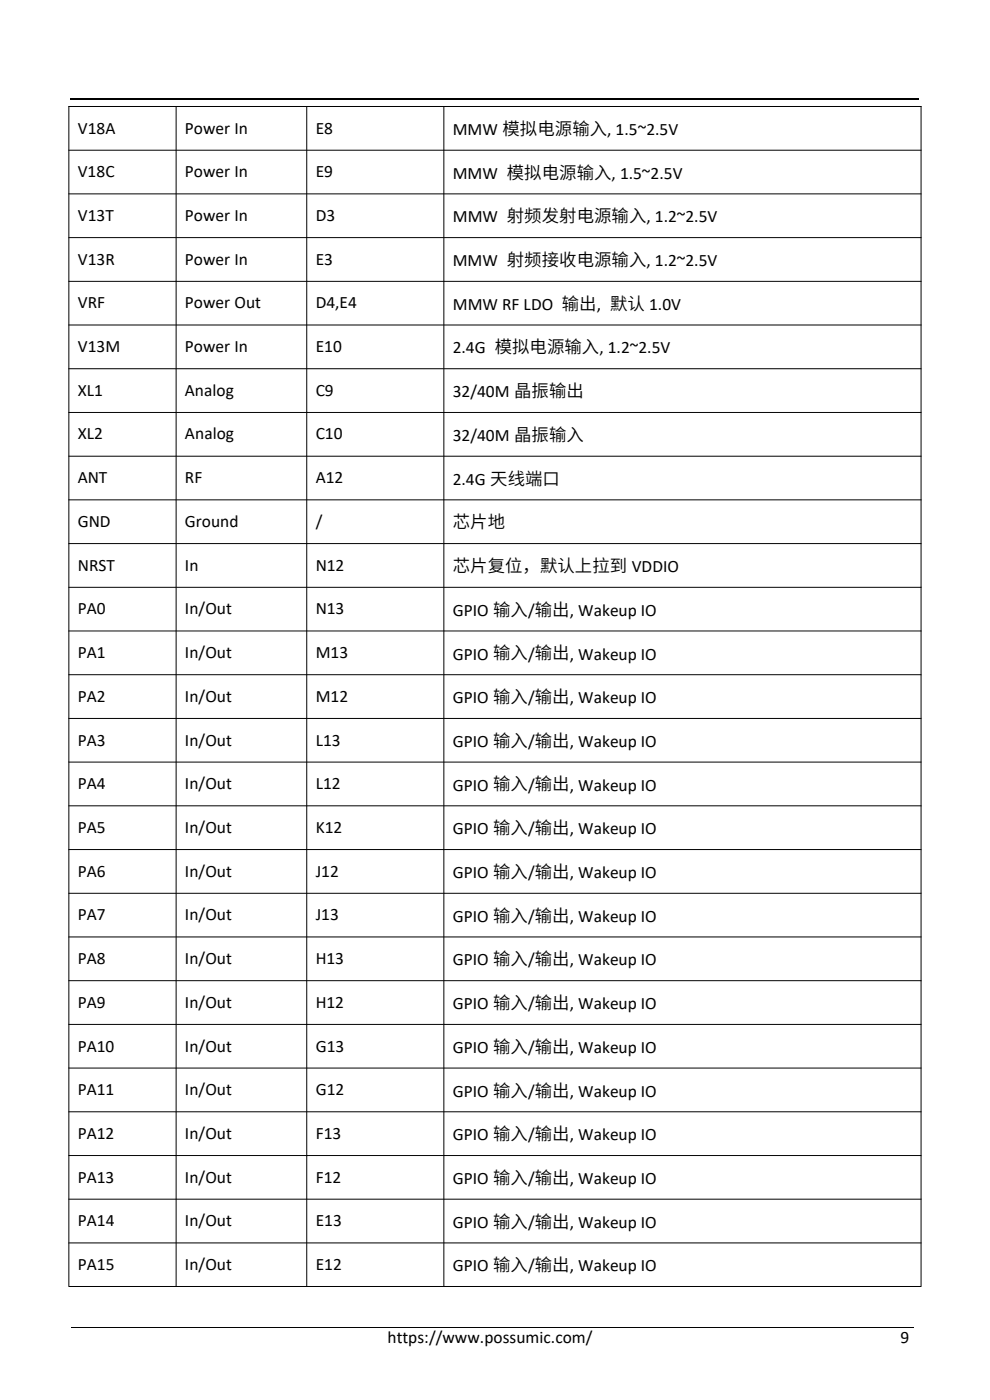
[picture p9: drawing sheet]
<svg xmlns="http://www.w3.org/2000/svg" width="210mm" height="297mm" viewBox="0 0 210 297" stroke-linecap="round" stroke-linejoin="round" font-family="sans-serif">
<defs><g id="words">
<g font-size="3.7">
<text x="16.5" y="28.4">V18A</text>
<text x="39.2" y="28.4">Power In</text>
<text x="67" y="28.4">E8</text>
<text x="96.1" y="28.6">MMW 模拟电源输入, 1.5~2.5V</text>
<text x="16.5" y="37.6">V18C</text>
<text x="39.2" y="37.6">Power In</text>
<text x="67" y="37.6">E9</text>
<text x="96.1" y="37.9">MMW 模拟电源输入, 1.5~2.5V</text>
<text x="16.5" y="46.9">V13T</text>
<text x="39.2" y="46.9">Power In</text>
<text x="67" y="46.9">D3</text>
<text x="96.1" y="47.2">MMW 射频发射电源输入, 1.2~2.5V</text>
<text x="16.5" y="56.2">V13R</text>
<text x="39.2" y="56.2">Power In</text>
<text x="67" y="56.2">E3</text>
<text x="96.1" y="56.4">MMW 射频接收电源输入, 1.2~2.5V</text>
<text x="16.5" y="65.4">VRF</text>
<text x="39.2" y="65.4">Power Out</text>
<text x="67" y="65.4">D4,E4</text>
<text x="96.1" y="65.7">MMW RF LDO 输出, 默认 1.0V</text>
<text x="16.5" y="74.7">V13M</text>
<text x="39.2" y="74.7">Power In</text>
<text x="67" y="74.7">E10</text>
<text x="96.1" y="75">2.4G 模拟电源输入, 1.2~2.5V</text>
<text x="16.5" y="84">XL1</text>
<text x="39.2" y="84">Analog</text>
<text x="67" y="84">C9</text>
<text x="96.1" y="84.3">32/40M 晶振输出</text>
<text x="16.5" y="93.2">XL2</text>
<text x="39.2" y="93.2">Analog</text>
<text x="67" y="93.2">C10</text>
<text x="96.1" y="93.5">32/40M 晶振输入</text>
<text x="16.5" y="102.5">ANT</text>
<text x="39.2" y="102.5">RF</text>
<text x="67" y="102.5">A12</text>
<text x="96.1" y="102.8">2.4G 天线端口</text>
<text x="16.5" y="111.8">GND</text>
<text x="39.2" y="111.8">Ground</text>
<text x="67" y="111.8">/</text>
<text x="96.1" y="112.1">芯片地</text>
<text x="16.5" y="121.1">NRST</text>
<text x="39.2" y="121.1">In</text>
<text x="67" y="121.1">N12</text>
<text x="96.1" y="121.3">芯片复位，默认上拉到 VDDIO</text>
<text x="16.5" y="130.4">PA0</text>
<text x="39.2" y="130.4">In/Out</text>
<text x="67" y="130.4">N13</text>
<text x="96.1" y="130.6">GPIO 输入/输出, Wakeup IO</text>
<text x="16.5" y="139.6">PA1</text>
<text x="39.2" y="139.6">In/Out</text>
<text x="67" y="139.6">M13</text>
<text x="96.1" y="139.9">GPIO 输入/输出, Wakeup IO</text>
<text x="16.5" y="148.9">PA2</text>
<text x="39.2" y="148.9">In/Out</text>
<text x="67" y="148.9">M12</text>
<text x="96.1" y="149.2">GPIO 输入/输出, Wakeup IO</text>
<text x="16.5" y="158.2">PA3</text>
<text x="39.2" y="158.2">In/Out</text>
<text x="67" y="158.2">L13</text>
<text x="96.1" y="158.4">GPIO 输入/输出, Wakeup IO</text>
<text x="16.5" y="167.4">PA4</text>
<text x="39.2" y="167.4">In/Out</text>
<text x="67" y="167.4">L12</text>
<text x="96.1" y="167.7">GPIO 输入/输出, Wakeup IO</text>
<text x="16.5" y="176.7">PA5</text>
<text x="39.2" y="176.7">In/Out</text>
<text x="67" y="176.7">K12</text>
<text x="96.1" y="177">GPIO 输入/输出, Wakeup IO</text>
<text x="16.5" y="186">PA6</text>
<text x="39.2" y="186">In/Out</text>
<text x="67" y="186">J12</text>
<text x="96.1" y="186.3">GPIO 输入/输出, Wakeup IO</text>
<text x="16.5" y="195.3">PA7</text>
<text x="39.2" y="195.3">In/Out</text>
<text x="67" y="195.3">J13</text>
<text x="96.1" y="195.6">GPIO 输入/输出, Wakeup IO</text>
<text x="16.5" y="204.5">PA8</text>
<text x="39.2" y="204.5">In/Out</text>
<text x="67" y="204.5">H13</text>
<text x="96.1" y="204.8">GPIO 输入/输出, Wakeup IO</text>
<text x="16.5" y="213.8">PA9</text>
<text x="39.2" y="213.8">In/Out</text>
<text x="67" y="213.8">H12</text>
<text x="96.1" y="214.1">GPIO 输入/输出, Wakeup IO</text>
<text x="16.5" y="223.1">PA10</text>
<text x="39.2" y="223.1">In/Out</text>
<text x="67" y="223.1">G13</text>
<text x="96.1" y="223.4">GPIO 输入/输出, Wakeup IO</text>
<text x="16.5" y="232.3">PA11</text>
<text x="39.2" y="232.3">In/Out</text>
<text x="67" y="232.3">G12</text>
<text x="96.1" y="232.6">GPIO 输入/输出, Wakeup IO</text>
<text x="16.5" y="241.6">PA12</text>
<text x="39.2" y="241.6">In/Out</text>
<text x="67" y="241.6">F13</text>
<text x="96.1" y="241.9">GPIO 输入/输出, Wakeup IO</text>
<text x="16.5" y="250.9">PA13</text>
<text x="39.2" y="250.9">In/Out</text>
<text x="67" y="250.9">F12</text>
<text x="96.1" y="251.2">GPIO 输入/输出, Wakeup IO</text>
<text x="16.5" y="260.2">PA14</text>
<text x="39.2" y="260.2">In/Out</text>
<text x="67" y="260.2">E13</text>
<text x="96.1" y="260.5">GPIO 输入/输出, Wakeup IO</text>
<text x="16.5" y="269.5">PA15</text>
<text x="39.2" y="269.5">In/Out</text>
<text x="67" y="269.5">E12</text>
<text x="96.1" y="269.7">GPIO 输入/输出, Wakeup IO</text>
<text x="82.2" y="285">https://www.possumic.com/</text>
<text x="191" y="284.9">9</text>
</g>
</g></defs>
<path d="M15 20.9h180" fill="none" stroke="#000" stroke-width=".25"/>
<g fill="none" stroke="#000" stroke-width=".21">
<path d="M14.5 22.6h181M14.5 31.9h181M14.6 22.5v250.3M37.4 22.5v250.3M65.1 22.5v250.3M94.2 22.5v250.3M195.4 22.5v250.3M14.5 41.1h181M14.5 50.4h181M14.5 59.7h181M14.5 68.9h181M14.5 78.2h181"/>
<path d="M14.5 87.5h181M14.5 96.8h181M14.5 106h181M14.5 115.3h181M14.5 124.6h181M14.5 133.9h181M14.5 143.1h181M14.5 152.4h181M14.5 161.7h181M14.5 171h181M14.5 180.2h181M14.5 189.5h181"/>
<path d="M14.5 198.8h181M14.5 208h181M14.5 217.3h181M14.5 226.6h181M14.5 235.9h181M14.5 245.1h181M14.5 254.4h181M14.5 263.7h181M14.5 272.9h181M15.1 281.7h178.7"/>
</g>
<use href="#words"/>
</svg>
